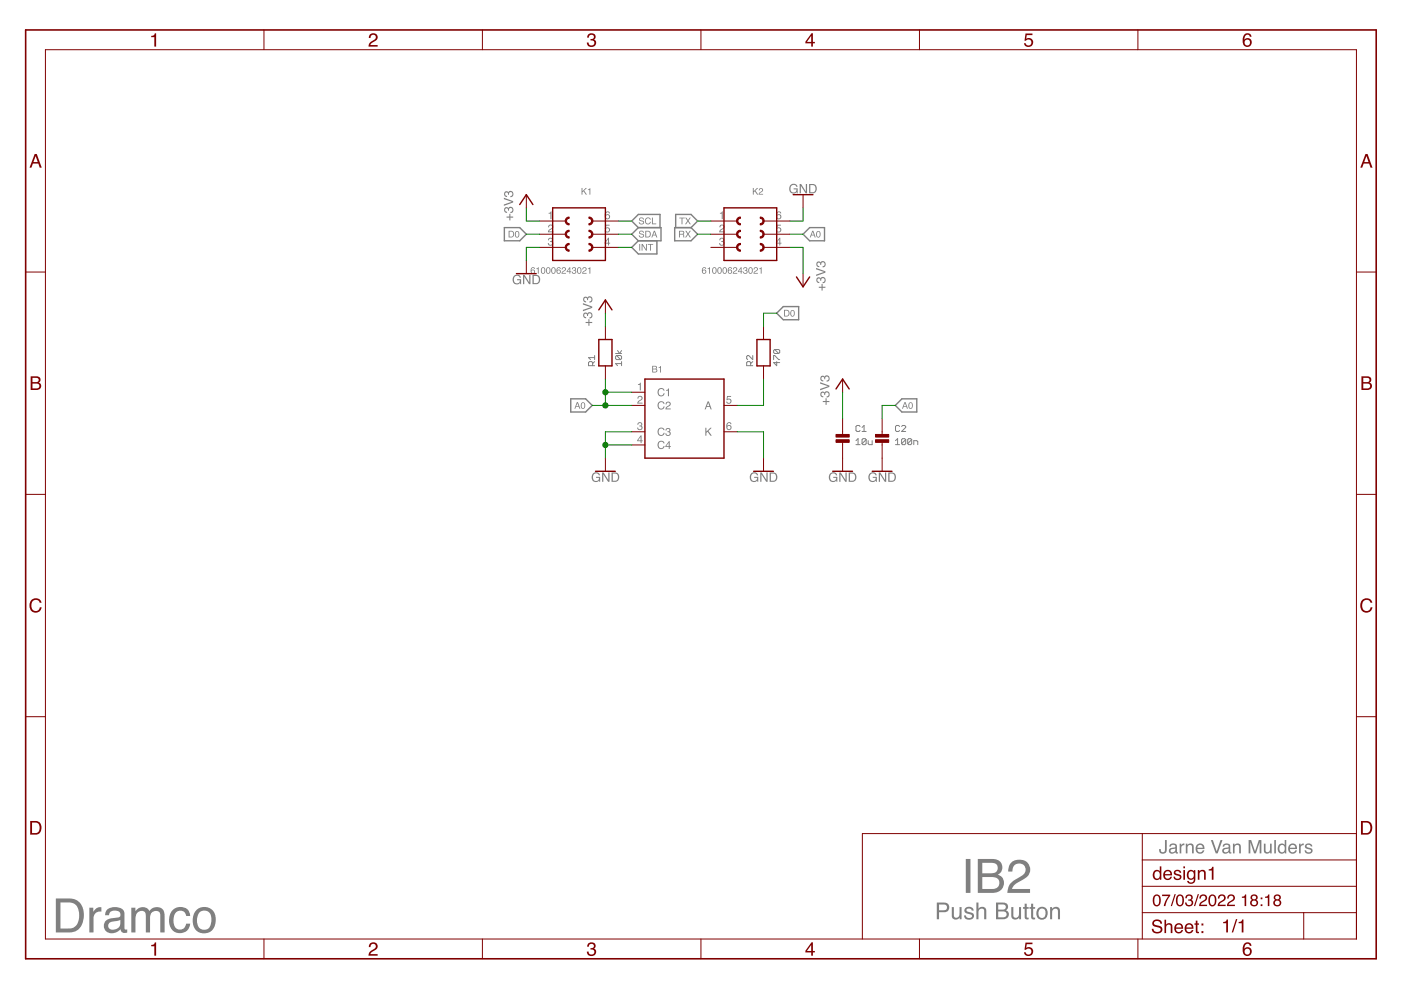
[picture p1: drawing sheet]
<svg xmlns="http://www.w3.org/2000/svg" width="297mm" height="210mm" viewBox="0 0 297 210" stroke-linecap="round" stroke-linejoin="round" font-family="sans-serif">
<g fill="none" stroke="#808080" stroke-width=".21">
<path d="M181.5 94.3h.9M181.5 93.4l.4-.4v1.3M183.6 93.2v.9l-.2 .2h-.4l-.2-.2M183.6 93.2l-.2-.2h-.4l-.2 .2v.9M183.6 93.2l-.8 .9M184.1 93.4v.7l.2 .2h.6v-.9M189.9 93.4l.4-.4v1.3M189.9 94.3h.8M192 93.2v.9l-.2 .2h-.4l-.2-.2M192 93.2l-.2-.2h-.4l-.2 .2v.9M192 93.2l-.8 .9M193.3 93.2v.9l-.2 .2h-.4l-.3-.2"/>
<path d="M193.3 93.2l-.2-.2h-.4l-.3 .2v.9M193.3 93.2l-.9 .9M193.7 94.3v-.9h.7l.2 .2v.7"/>
</g>
<g fill="#808080">
<path d="M107.4 45.9h.6v-.6h.2v.6h.6v.2h-.6v.6h-.2v-.6h-.6zM107 44.1l.4-.2 .4 .3a.63 .63 0 0 1 1.1 .1 .63 .63 0 0 1-.7 .9v-.3a.39 .39 0 0 0 .4-.5 .39 .39 0 0 0-.7 0v.3l-.2-.1a.32 .32 0 0 0-.2-.4 .32 .32 0 0 0-.4 .3l.2 .3 .2 .1v.2a.64 .64 0 0 1-.6-.3 .64 .64 0 0 1 .1-.7zM106.8 41.9l2 .7v.3l-2 .7v-.2l1.7-.6-1.7-.6zM107 40.7l.4-.2 .4 .3a.63 .63 0 0 1 1.1 .1 .63 .63 0 0 1-.7 .9v-.2a.39 .39 0 0 0 .4-.6 .39 .39 0 0 0-.7 0v.3h-.2a.32 .32 0 0 0-.2-.5 .32 .32 0 0 0-.4 .3l.2 .4h.2v.3a.64 .64 0 0 1-.6-.4 .64 .64 0 0 1 .1-.7z"/>
<path d="M173.6 60.8h.6v-.6h.2v.6h.6v.2h-.6v.6h-.2v-.6h-.6zM173.2 59l.4-.2 .4 .2a.63 .63 0 0 1 1.1 .2 .63 .63 0 0 1-.7 .9v-.3a.39 .39 0 0 0 .4-.5 .39 .39 0 0 0-.7-.1v.3h-.2a.32 .32 0 0 0-.2-.4 .32 .32 0 0 0-.4 .3l.2 .3 .2 .1v.2a.64 .64 0 0 1-.6-.4 .64 .64 0 0 1 .1-.6zM173 56.8l2 .7v.3l-2 .7v-.3l1.7-.5-1.7-.6zM173.2 55.6l.4-.2 .4 .3a.63 .63 0 0 1 1.1 .1 .63 .63 0 0 1-.7 .9v-.3a.39 .39 0 0 0 .4-.5 .39 .39 0 0 0-.7 0v.3l-.2-.1a.32 .32 0 0 0-.2-.4 .32 .32 0 0 0-.4 .3l.2 .3 .2 .1v.2a.64 .64 0 0 1-.6-.3 .64 .64 0 0 1 .1-.7z"/>
<path d="M108.9 58.5a.88 .88 0 0 1 1.6 .4h-.3a.68 .68 0 0 0-.9-.3 .68 .68 0 0 0-.3 .9 .63 .63 0 0 0 .6 .6 .63 .63 0 0 0 .6-.7h-.6v-.2h.9v1.1h-.2l-.1-.3a.96 .96 0 0 1-1.3 .1 .96 .96 0 0 1-.1-1.4zM110.9 58.3h.3l1 1.6v-1.6h.3v2h-.3l-1-1.6v1.6h-.3zM113.2 58.5v1.5h.4a.77 .77 0 0 0 .7-.7 .77 .77 0 0 0-.7-.8zM112.9 58.3h.8a1 1 0 0 1 .8 1 1 1 0 0 1-.8 1h-.8z"/>
<path d="M167.6 39.2a.88 .88 0 0 1 1.5 .4h-.3a.68 .68 0 0 0-.9-.3 .68 .68 0 0 0-.3 .9 .63 .63 0 0 0 .7 .6 .63 .63 0 0 0 .6-.6h-.6v-.3h.8v1.1h-.1l-.1-.3a.96 .96 0 0 1-1.3 .1 .96 .96 0 0 1-.2-1.3zM169.5 39h.4l1 1.6v-1.6h.2v2h-.3l-1-1.6v1.6h-.3zM171.8 39.2v1.6h.5a.77 .77 0 0 0 .6-.8 .77 .77 0 0 0-.6-.8zM171.5 39h.8a1 1 0 0 1 .9 1 1 1 0 0 1-.9 1h-.8z"/>
<path d="M174.4 85h.6v-.6h.3v.6h.5v.3h-.5v.5h-.3v-.5h-.6zM174.1 83.2l.3-.2 .4 .3a.63 .63 0 0 1 1.1 .1 .63 .63 0 0 1-.6 .9v-.3a.39 .39 0 0 0 .4-.5 .39 .39 0 0 0-.7 0v.3l-.2-.1a.32 .32 0 0 0-.3-.4 .32 .32 0 0 0-.4 .3l.2 .3 .3 .1v.2a.64 .64 0 0 1-.6-.3 .64 .64 0 0 1 .1-.7zM173.9 81l1.9 .8v.2l-1.9 .8v-.3l1.7-.6-1.7-.6zM174.1 79.8l.3-.1 .4 .2a.63 .63 0 0 1 1.1 .1 .63 .63 0 0 1-.6 .9v-.2a.39 .39 0 0 0 .4-.6 .39 .39 0 0 0-.7 0v.3h-.2a.32 .32 0 0 0-.3-.5 .32 .32 0 0 0-.4 .3l.2 .4h.3v.3a.64 .64 0 0 1-.6-.4 .64 .64 0 0 1 .1-.7z"/>
<path d="M176 100.4a.88 .88 0 0 1 1.5 .4h-.3a.68 .68 0 0 0-.9-.3 .68 .68 0 0 0-.3 .9 .63 .63 0 0 0 .7 .6 .63 .63 0 0 0 .6-.7h-.6v-.2h.8v1.1h-.1l-.1-.3a.96 .96 0 0 1-1.3 .1 .96 .96 0 0 1-.2-1.4zM177.9 100.2h.4l1 1.6v-1.6h.2v2h-.3l-1-1.6v1.6h-.3zM180.2 100.4v1.5h.5a.77 .77 0 0 0 .6-.7 .77 .77 0 0 0-.6-.8zM179.9 100.2h.8a1 1 0 0 1 .9 1 1 1 0 0 1-.9 1h-.8z"/>
<path d="M184.4 100.4a.88 .88 0 0 1 1.5 .4h-.3a.68 .68 0 0 0-.9-.3 .68 .68 0 0 0-.3 .9 .63 .63 0 0 0 .7 .6 .63 .63 0 0 0 .6-.7h-.7v-.2h.9v1.1h-.2v-.3a.96 .96 0 0 1-1.4 .1 .96 .96 0 0 1-.1-1.4zM186.3 100.2h.3l1 1.6v-1.6h.3v2h-.3l-1-1.6v1.6h-.3zM188.6 100.4v1.5h.5a.77 .77 0 0 0 .6-.7 .77 .77 0 0 0-.6-.8zM188.3 100.2h.8a1 1 0 0 1 .9 1 1 1 0 0 1-.9 1h-.8z"/>
</g>
<path d="M130.5 75h1.3M130.7 75.4h.9l.2 .2v.4l-.2 .2M130.7 75.4l-.2 .2v.4l.2 .2h.9M130.7 75.4l.9 .8M130.9 74.3l.5 .7 .4-.7M131.8 77.1h-1.3l.4 .4M131.8 76.7v.8" fill="none" stroke="#808080" stroke-width=".21"/>
<g fill="#808080">
<path d="M124.2 68.3h.5v-.6h.3v.6h.6v.2h-.6v.6h-.3v-.6h-.5zM123.8 66.4l.3-.1 .4 .2a.63 .63 0 0 1 1.1 .2 .63 .63 0 0 1-.6 .8v-.2a.39 .39 0 0 0 .4-.6 .39 .39 0 0 0-.7 0v.3h-.2a.32 .32 0 0 0-.3-.5 .32 .32 0 0 0-.3 .3l.1 .4h.3v.3a.64 .64 0 0 1-.6-.4 .64 .64 0 0 1 .1-.7zM123.6 64.3l2 .7v.3l-2 .7v-.3l1.7-.6-1.7-.5zM123.8 63.1l.3-.2 .4 .2a.63 .63 0 0 1 1.1 .2 .63 .63 0 0 1-.6 .9v-.3a.39 .39 0 0 0 .4-.5 .39 .39 0 0 0-.7-.1v.3h-.2a.32 .32 0 0 0-.3-.4 .32 .32 0 0 0-.3 .3l.1 .3 .3 .1v.2a.64 .64 0 0 1-.6-.4 .64 .64 0 0 1 .1-.6z"/>
<path d="M125.7 100.4a.88 .88 0 0 1 1.5 .4h-.3a.68 .68 0 0 0-.9-.3 .68 .68 0 0 0-.3 .9 .63 .63 0 0 0 .7 .6 .63 .63 0 0 0 .6-.7h-.6v-.2h.8v1.1h-.1l-.1-.3a.96 .96 0 0 1-1.3 .1 .96 .96 0 0 1-.1-1.4zM127.7 100.2h.3l1 1.6v-1.6h.2v2h-.3l-1-1.6v1.6h-.2zM129.9 100.4v1.5h.5a.77 .77 0 0 0 .6-.7 .77 .77 0 0 0-.6-.8zM129.7 100.2h.8a1 1 0 0 1 .8 1 1 1 0 0 1-.8 1h-.8z"/>
</g>
<path d="M164 76.2v-.8h.3l.8 .8h.2M164.3 74.1l-.3 .2v.4l.3 .3h.8M164.3 74.1h.8l.2 .2v.4l-.2 .3M164.3 74.1l.8 .9M164.7 76.7v.8l-.7-.6h1.3" fill="none" stroke="#808080" stroke-width=".21"/>
<g fill="#808080">
<path d="M159.2 100.4a.88 .88 0 0 1 1.5 .4h-.2a.68 .68 0 0 0-1-.3 .68 .68 0 0 0-.2 .9 .63 .63 0 0 0 .6 .6 .63 .63 0 0 0 .6-.7h-.6v-.2h.9v1.1h-.2l-.1-.3a.96 .96 0 0 1-1.3 .1 .96 .96 0 0 1-.1-1.4zM161.2 100.2h.3l1 1.6v-1.6h.2v2h-.3l-1-1.6v1.6h-.2zM163.5 100.4v1.5h.4a.77 .77 0 0 0 .6-.7 .77 .77 0 0 0-.6-.8zM163.2 100.2h.8a1 1 0 0 1 .8 1 1 1 0 0 1-.8 1h-.8z"/>
<path d="M12.8 191.3v5.6h1.8a2.3 2.3 0 0 0 2.2-2.7 2.4 2.4 0 0 0-1.8-2.8zM11.8 190.5h3a3.2 3.2 0 0 1 3 3.9 3.1 3.1 0 0 1-3.1 3.3h-2.9zM18.9 192.5h.9v.9a1.56 1.56 0 0 1 1.7-1v.9a1.35 1.35 0 0 0-1.7 1.4v3h-.9zM23.1 195.8a.95 .95 0 0 0 .2 1.2 .95 .95 0 0 0 1.2 0 1.52 1.52 0 0 0 1-2l-2 .5zM22.6 192.9a2.67 2.67 0 0 1 3.7 .2l.1 .7v3.1l.1 .2h.5v.6a.93 .93 0 0 1-1.4-.7 2.09 2.09 0 0 1-3.5-.1 1.61 1.61 0 0 1 1.6-2.2l1.4-.2a.75 .75 0 0 0 .4-.9 .75 .75 0 0 0-.8-.5 1.12 1.12 0 0 0-1.6 1h-.8zM27.8 192.5h.9v.7a1.72 1.72 0 0 1 3 0 1.74 1.74 0 0 1 2-.8 1.74 1.74 0 0 1 1.2 1.8v3.5h-.9v-3.6a1.06 1.06 0 0 0-1-1 1.06 1.06 0 0 0-1.1 .8l-.1 3.8h-.9v-3.4a1.05 1.05 0 0 0-.9-1.2 1.05 1.05 0 0 0-1.2 1l-.1 3.6h-.9zM36.5 193.1a2.16 2.16 0 0 1 2.3-.7 2.16 2.16 0 0 1 1.5 1.8h-.8a1.33 1.33 0 0 0-1.5-1.1 1.33 1.33 0 0 0-1.2 1.4 1.86 1.86 0 0 0 1.4 2.6l.8-.3 .5-1h.8a2.27 2.27 0 0 1-2.5 2 2.27 2.27 0 0 1-2-2.6l.1-1zM42.3 193.4a2.62 2.62 0 0 0 .3 3.6 1.53 1.53 0 0 0 2.2-1.6 1.68 1.68 0 0 0-.4-1.8 1.68 1.68 0 0 0-1.8-.4zM41.5 193.1a2.48 2.48 0 0 1 3.1-.5 2.48 2.48 0 0 1 1.1 2.9 2.48 2.48 0 0 1-2.8 2.4 2.48 2.48 0 0 1-2-3.2l.2-.9z"/>
<path d="M204.8 182.1h1v7.2h-1zM208.3 182.9v2.3h1.7a1.17 1.17 0 0 0 1.5-1.2 1.17 1.17 0 0 0-1.5-1.1zM208.3 186v2.5h2.1a1.3 1.3 0 0 0 1.5-1.4 1.3 1.3 0 0 0-1.7-1.1zM207.3 182.1h3.1a1.78 1.78 0 0 1 2 1.2 1.78 1.78 0 0 1-.9 2.1 1.98 1.98 0 0 1 1.3 2.2 1.98 1.98 0 0 1-1.9 1.7h-3.6zM214.4 182.9a2.37 2.37 0 0 1 2.5-.6 2.37 2.37 0 0 1 1.5 2.1 2.67 2.67 0 0 1-1.8 2.3 3.2 3.2 0 0 0-2 1.8h3.8v.8h-4.8a2.99 2.99 0 0 1 1.6-2.8l1-.5a1.58 1.58 0 0 0 .9-2.6 1.47 1.47 0 0 0-1.7-.2 1.47 1.47 0 0 0-.8 1.6h-.9l.2-1.2z"/>
<path d="M198.6 191.4h1.6a1.02 1.02 0 0 1 1.1 1 1.02 1.02 0 0 1-1.1 1h-1.1v1.5h-.5zM199.1 191.8v1.2h1a.62 .62 0 0 0 .7-.6 .62 .62 0 0 0-.7-.6zM201.8 192.3h.4v1.7a.61 .61 0 0 0 .8 .6 .61 .61 0 0 0 .4-.8v-1.5h.5v2.6h-.4v-.4a.89 .89 0 0 1-1 .4 .89 .89 0 0 1-.7-.8zM204.7 192.5a1.04 1.04 0 0 1 1.7 .6h-.4a.54 .54 0 0 0-.5-.5 .54 .54 0 0 0-.6 .5l.3 .2a1.1 1.1 0 0 1 1.3 1.1 1.12 1.12 0 0 1-1.2 .6 1.12 1.12 0 0 1-.9-.9h.4a.63 .63 0 0 0 .6 .5 .63 .63 0 0 0 .7-.5l-.3-.2a1.12 1.12 0 0 1-1.3-1.1zM207 191.4h.4v1.3a.91 .91 0 0 1 1.1-.4 .91 .91 0 0 1 .6 1v1.6h-.4v-1.6a.64 .64 0 0 0-.8-.6 .64 .64 0 0 0-.5 .8v1.4h-.4zM211.6 191.8v1.1h.9a.57 .57 0 0 0 .8-.6 .57 .57 0 0 0-.8-.5zM211.6 193.3v1.2h1.1a.64 .64 0 0 0 .7-.7 .64 .64 0 0 0-.8-.5zM211.2 191.4h1.5a.87 .87 0 0 1 1 .5 .87 .87 0 0 1-.4 1.1 1 1 0 0 1 .6 1.2 1 1 0 0 1-1.2 .7h-1.5zM214.4 192.3h.4v1.7a.61 .61 0 0 0 .8 .6 .61 .61 0 0 0 .4-.8v-1.5h.5v2.6h-.4v-.4a.89 .89 0 0 1-1 .4 .89 .89 0 0 1-.7-.8zM217.2 191.6h.5v.7h.4v.4h-.4v1.7l.1 .1 .3 .1v.3a.61 .61 0 0 1-.9-.5v-1.7h-.3v-.4h.3zM218.6 191.6h.5v.7h.4v.4h-.4v1.7v.1l.4 .1v.3a.61 .61 0 0 1-.9-.5v-1.7h-.3v-.4h.3zM220.5 192.8a1.09 1.09 0 0 0 .4 1.8 1.04 1.04 0 0 0 .8-1 1.04 1.04 0 0 0-.8-1zM220.1 192.6a1.26 1.26 0 0 1 1.6-.1 1.26 1.26 0 0 1 .4 1.6 1.22 1.22 0 0 1-1.6 .8 1.22 1.22 0 0 1-.8-1.5zM222.6 192.3h.5v.4a.92 .92 0 0 1 1-.4 .92 .92 0 0 1 .6 1v1.6h-.4v-1.6a.64 .64 0 0 0-.8-.6 .64 .64 0 0 0-.4 .9v1.3h-.5z"/>
<path d="M247 178.1h.4v2a.82 .82 0 0 1-.9 .9 .82 .82 0 0 1-.7-1h.3a.48 .48 0 0 0 .5 .7 .48 .48 0 0 0 .4-.7zM248.2 180.2a.49 .49 0 0 0 .5 .5 .49 .49 0 0 0 .5-.5v-.3zM248 179.1a.89 .89 0 0 1 1.5 .3v1.2l.3 .1v.2h-.4l-.2-.2a.69 .69 0 0 1-1 .2 .69 .69 0 0 1-.1-1l1.1-.3a.47 .47 0 0 0-.5-.5 .47 .47 0 0 0-.5 .4h-.3zM250.1 178.9h.3v.3l.4-.3 .3-.1v.4a.53 .53 0 0 0-.6 .6v1.1h-.4zM251.4 178.9h.3v.3a.72 .72 0 0 1 .9-.4 .72 .72 0 0 1 .5 .8v1.3h-.4v-1.3a.51 .51 0 0 0-.6-.4 .51 .51 0 0 0-.3 .7v1h-.4zM253.8 179.1a.94 .94 0 0 1 1.1-.2 .94 .94 0 0 1 .5 1.1h-1.5a.59 .59 0 0 0 .4 .7 .59 .59 0 0 0 .7-.4h.3a.97 .97 0 0 1-1.2 .7 .97 .97 0 0 1-.6-1.4zM254 179.3l-.1 .4h1.1a.56 .56 0 0 0-.3-.5 .56 .56 0 0 0-.7 .1zM256.7 178.1h.5l.8 2.4 .8-2.4h.4l-1 2.8h-.4zM259.5 180.2a.49 .49 0 0 0 .5 .5 .49 .49 0 0 0 .5-.5v-.3zM259.3 179.1a.89 .89 0 0 1 1.5 .3v1.2l.3 .1v.2h-.4l-.2-.2a.69 .69 0 0 1-1 .2 .69 .69 0 0 1-.1-1l1.1-.3a.47 .47 0 0 0-.4-.5 .47 .47 0 0 0-.5 .4h-.4zM261.4 178.9h.3v.3a.72 .72 0 0 1 .9-.4 .72 .72 0 0 1 .5 .8v1.3h-.4v-1.3a.51 .51 0 0 0-.6-.4 .51 .51 0 0 0-.3 .7v1h-.4zM264.7 178.1h.6l.8 2.4 .8-2.4h.5v2.8h-.3v-2.3l-.8 2.3h-.4l-.8-2.3v2.3h-.4zM268 178.9h.3v1.3a.52 .52 0 0 0 .7 .4 .52 .52 0 0 0 .3-.7v-1h.3v2h-.3v-.3a.71 .71 0 0 1-.8 .4 .71 .71 0 0 1-.5-.7zM270.2 178.1h.3v2.8h-.3zM271.4 179.3a.75 .75 0 0 0-.1 1 .75 .75 0 0 0 .8 .3 .76 .76 0 0 0 .3-.9 .76 .76 0 0 0-.9-.5zM271.3 179l.7-.1 .4 .2v-1h.3v2.8h-.3v-.2a.89 .89 0 0 1-1.2 .1 .89 .89 0 0 1-.3-1.1zM273.4 179.1a.94 .94 0 0 1 1.1-.2 .94 .94 0 0 1 .5 1.1h-1.5a.59 .59 0 0 0 .4 .7 .59 .59 0 0 0 .7-.4h.4a.97 .97 0 0 1-1.3 .7 .97 .97 0 0 1-.6-1.4zM273.7 179.3l-.2 .4h1.1a.56 .56 0 0 0-.3-.5 .56 .56 0 0 0-.6 .1zM275.4 178.9h.4v.3l.3-.3 .3-.1v.4a.53 .53 0 0 0-.6 .6v1.1h-.4zM276.9 179a.83 .83 0 0 1 1.3 .5h-.3a.43 .43 0 0 0-.4-.4 .43 .43 0 0 0-.5 .4l.2 .2a.88 .88 0 0 1 1.1 .8 .89 .89 0 0 1-.9 .5 .89 .89 0 0 1-.8-.7h.3a.5 .5 0 0 0 .5 .4 .5 .5 0 0 0 .5-.4l-.1-.1a1.04 1.04 0 0 1-1.1-.9z"/>
</g>
<path d="M182.4 90.4l-.3-.2h-.4l-.2 .2v.9l.2 .2h.4l.3-.2M182.8 91.5h.8M182.8 90.6l.4-.4v1.3M190.7 90.4l-.2-.2h-.4l-.2 .2v.9l.2 .2h.4l.2-.2M191.2 90.4l.2-.2h.4l.2 .2v.2l-.8 .9h.8" fill="none" stroke="#808080" stroke-width=".21"/>
<g fill="#808080">
<path d="M152.6 45.1l.6-.3v1.7h-.2v-1.2h-.4z"/>
<path d="M152.7 47.7a.57 .57 0 0 1 .9 .3 .57 .57 0 0 1-.6 .7l-.3 .4h.9v.2h-1.1l.2-.6 .4-.2a.34 .34 0 0 0 .3-.4 .34 .34 0 0 0-.4-.3 .34 .34 0 0 0-.3 .4h-.2z"/>
<path d="M152.7 50.5a.47 .47 0 0 1 .7 0 .47 .47 0 0 1-.1 .7 .54 .54 0 0 1-.1 .9 .54 .54 0 0 1-.7-.6h.2a.33 .33 0 0 0 .5 .4 .33 .33 0 0 0 0-.6h-.3l.1-.2a.27 .27 0 0 0 .3-.2 .27 .27 0 0 0-.3-.3l-.2 .1-.1 .2h-.2z"/>
<path d="M164.7 47.6h.9v.2h-.7l-.1 .5a.56 .56 0 0 1 .8 .3 .56 .56 0 0 1-.4 .7 .56 .56 0 0 1-.7-.5h.2a.36 .36 0 0 0 .6 .2 .36 .36 0 0 0 0-.6 .36 .36 0 0 0-.5 .1h-.2z"/>
<path d="M116.3 45.1l.6-.3v1.7h-.2v-1.2h-.4z"/>
<path d="M116.4 47.7a.57 .57 0 0 1 .9 .3 .57 .57 0 0 1-.6 .7l-.3 .4h.9v.2h-1.1l.2-.6 .4-.2a.34 .34 0 0 0 .3-.4 .34 .34 0 0 0-.4-.3 .34 .34 0 0 0-.3 .4h-.2z"/>
<path d="M116.4 50.5a.47 .47 0 0 1 .7 0 .47 .47 0 0 1-.1 .7 .54 .54 0 0 1-.1 .9 .54 .54 0 0 1-.7-.6h.2a.33 .33 0 0 0 .4 .4 .33 .33 0 0 0 0-.6h-.2l.1-.2a.27 .27 0 0 0 .3-.2 .27 .27 0 0 0-.3-.3l-.3 .1v.2h-.2z"/>
<path d="M128.4 47.6h.8v.2h-.7v.5a.56 .56 0 0 1 .8 .3 .56 .56 0 0 1-.4 .7 .56 .56 0 0 1-.7-.5h.2a.36 .36 0 0 0 .6 .2 .36 .36 0 0 0 0-.6 .36 .36 0 0 0-.6 .1h-.1z"/>
<path d="M135.3 81.5l.6-.4v1.7h-.3v-1.2h-.3z"/>
<path d="M135.3 84a.57 .57 0 0 1 .9 .3 .57 .57 0 0 1-.5 .7l-.4 .4h.9v.2h-1.1l.2-.5 .4-.3a.34 .34 0 0 0 .3-.4 .34 .34 0 0 0-.4-.3 .34 .34 0 0 0-.2 .4h-.3z"/>
<path d="M135.3 89.6a.47 .47 0 0 1 .7 0 .47 .47 0 0 1 0 .7 .54 .54 0 0 1-.2 .9 .54 .54 0 0 1-.7-.5h.2a.33 .33 0 0 0 .5 .3 .33 .33 0 0 0 0-.6h-.3l.1-.2a.27 .27 0 0 0 .4-.2 .27 .27 0 0 0-.3-.3l-.3 .1-.1 .3h-.2z"/>
<path d="M154.2 84h.8v.2h-.7l-.1 .4a.56 .56 0 0 1 .8 .3 .56 .56 0 0 1-.3 .7 .56 .56 0 0 1-.7-.4h.2a.36 .36 0 0 0 .5 .1 .36 .36 0 0 0 .1-.5 .36 .36 0 0 0-.6 .1l-.2-.1z"/>
<path d="M149.5 90.7h.3v.8l.8-.8h.3l-.7 .7 .7 1h-.3l-.6-.9-.2 .3v.6h-.3z"/>
<path d="M159.6 39.9h.2v.6l.7-.6h.3l-.6 .5 .6 .9h-.3l-.5-.7-.2 .2v.5h-.2zM161 40a.48 .48 0 0 1 .8 .2 .48 .48 0 0 1-.5 .6l-.3 .3h.8v.2h-1l.2-.5a.48 .48 0 0 0 .5-.2 .48 .48 0 0 0-.1-.5h-.2l-.1 .3h-.2z"/>
<path d="M149 56.8l.5-.1 .2 .3-.5-.2-.2 .5a.47 .47 0 0 1 .7 .2 .47 .47 0 0 1-.3 .6 .47 .47 0 0 1-.6-.5zM149 57.6a.3 .3 0 0 0 .6 0 .3 .3 0 0 0-.6 0zM150 56.9l.5-.2v1.3h-.2v-.9h-.3zM151.1 56.8a.59 .59 0 0 1 .8 .1 .59 .59 0 0 1 0 .8 .48 .48 0 0 1-.6 .3 .48 .48 0 0 1-.3-.6zM151.3 56.8a.6 .6 0 0 0-.2 .6 .6 .6 0 0 0 .5 .5 .75 .75 0 0 0-.1-1.1zM152.2 56.8a.59 .59 0 0 1 .8 .1 .59 .59 0 0 1 0 .8 .48 .48 0 0 1-.6 .3 .48 .48 0 0 1-.3-.6zM152.4 56.8a.6 .6 0 0 0-.2 .6 .6 .6 0 0 0 .5 .5 .75 .75 0 0 0-.1-1.1zM153.3 56.8a.59 .59 0 0 1 .8 .1 .59 .59 0 0 1 0 .8 .48 .48 0 0 1-.6 .3 .48 .48 0 0 1-.3-.6zM153.5 56.8a.6 .6 0 0 0-.2 .6 .6 .6 0 0 0 .5 .5 .75 .75 0 0 0-.1-1.1zM154.4 56.8l.6-.1 .2 .3-.5-.2-.2 .5a.47 .47 0 0 1 .7 .2 .47 .47 0 0 1-.4 .6 .47 .47 0 0 1-.5-.5zM154.5 57.6a.3 .3 0 0 0 .6 0 .3 .3 0 0 0-.6 0zM155.6 56.7a.48 .48 0 0 1 .7 .3 .48 .48 0 0 1-.5 .6l-.2 .3h.7v.1h-.9l.1-.4a.48 .48 0 0 0 .5-.2 .48 .48 0 0 0 0-.6h-.3l-.1 .3h-.2zM157.1 56.9l-.5 .6h.5zM157.1 56.6h.1v.9h.2v.2h-.2v.3h-.1v-.3h-.7zM157.7 56.7a.4 .4 0 0 1 .6 0 .4 .4 0 0 1 0 .6 .46 .46 0 0 1-.1 .8 .46 .46 0 0 1-.7-.5h.2a.28 .28 0 0 0 .4 .3 .28 .28 0 0 0 0-.5h-.2l.1-.2a.23 .23 0 0 0 .3-.1 .23 .23 0 0 0-.3-.3l-.4 .3zM158.8 56.8a.59 .59 0 0 1 .7 .1 .59 .59 0 0 1 .1 .8 .48 .48 0 0 1-.7 .3 .48 .48 0 0 1-.2-.6zM159 56.8a.6 .6 0 0 0-.2 .6 .6 .6 0 0 0 .4 .5 .75 .75 0 0 0-.1-1.1zM159.9 56.7a.48 .48 0 0 1 .8 .3 .48 .48 0 0 1-.5 .6l-.3 .3h.8v.1h-1l.2-.4a.48 .48 0 0 0 .5-.2 .48 .48 0 0 0-.1-.6h-.2l-.1 .3h-.2zM161 56.9l.5-.2v1.3h-.2v-.9h-.3z"/>
<path d="M164.7 45a.49 .49 0 0 1 .6-.2 .49 .49 0 0 1 .3 .5h-.2a.34 .34 0 0 0-.4-.3 .34 .34 0 0 0-.2 .4v.2a.56 .56 0 0 1 .8 .2 .56 .56 0 0 1-.4 .8 .56 .56 0 0 1-.6-.6zM164.7 46a.4 .4 0 0 0 .8 0 .4 .4 0 0 0-.8 0z"/>
<path d="M165.2 50.7l-.5 .8h.5zM165.3 50.4h.1v1.1h.3v.1h-.3v.4h-.2v-.4h-.7z"/>
<path d="M123.3 39.9h.2v.6l.7-.6h.2l-.5 .5 .6 .9h-.3l-.5-.7-.2 .2v.5h-.2zM124.7 40.2l.5-.3v1.4h-.2v-1h-.3z"/>
<path d="M112.7 56.8l.5-.1 .2 .3-.5-.2-.2 .5a.47 .47 0 0 1 .7 .2 .47 .47 0 0 1-.3 .6 .47 .47 0 0 1-.6-.5zM112.7 57.6a.3 .3 0 0 0 .6 0 .3 .3 0 0 0-.6 0zM113.7 56.9l.5-.2v1.3h-.2v-.9h-.3zM114.8 56.8a.59 .59 0 0 1 .8 .1 .59 .59 0 0 1 0 .8 .48 .48 0 0 1-.6 .3 .48 .48 0 0 1-.3-.6zM115 56.8a.6 .6 0 0 0-.2 .6 .6 .6 0 0 0 .5 .5 .75 .75 0 0 0-.1-1.1zM115.9 56.8a.59 .59 0 0 1 .8 .1 .59 .59 0 0 1 0 .8 .48 .48 0 0 1-.6 .3 .48 .48 0 0 1-.3-.6zM116.1 56.8a.6 .6 0 0 0-.2 .6 .6 .6 0 0 0 .5 .5 .75 .75 0 0 0-.2-1.1zM117 56.8a.59 .59 0 0 1 .8 .1 .59 .59 0 0 1 0 .8 .48 .48 0 0 1-.7 .3 .48 .48 0 0 1-.2-.6zM117.2 56.8a.6 .6 0 0 0-.2 .6 .6 .6 0 0 0 .5 .5 .75 .75 0 0 0-.2-1.1zM118.1 56.8l.6-.1 .2 .3-.6-.2-.2 .5a.47 .47 0 0 1 .8 .2 .47 .47 0 0 1-.4 .6 .47 .47 0 0 1-.5-.5zM118.1 57.6a.3 .3 0 0 0 .6 0 .3 .3 0 0 0-.6 0zM119.2 56.7a.48 .48 0 0 1 .8 .3 .48 .48 0 0 1-.5 .6l-.3 .3h.8v.1h-1l.2-.4a.48 .48 0 0 0 .5-.2 .48 .48 0 0 0 0-.6h-.3l-.1 .3h-.2zM120.7 56.9l-.4 .6h.4zM120.8 56.6h.1v.9h.2v.2h-.2v.3h-.2v-.3h-.6zM121.4 56.7a.4 .4 0 0 1 .6 0 .4 .4 0 0 1 0 .6 .46 .46 0 0 1-.1 .8 .46 .46 0 0 1-.7-.5h.2a.28 .28 0 0 0 .4 .3 .28 .28 0 0 0 0-.5h-.2v-.2a.23 .23 0 0 0 .4-.1 .23 .23 0 0 0-.3-.3l-.4 .3zM122.5 56.8a.59 .59 0 0 1 .7 .1 .59 .59 0 0 1 0 .8 .48 .48 0 0 1-.6 .3 .48 .48 0 0 1-.3-.6zM122.7 56.8a.6 .6 0 0 0-.2 .6 .6 .6 0 0 0 .4 .5 .75 .75 0 0 0-.1-1.1zM123.6 56.7a.48 .48 0 0 1 .8 .3 .48 .48 0 0 1-.5 .6l-.3 .3h.8v.1h-1l.2-.4a.48 .48 0 0 0 .5-.2 .48 .48 0 0 0-.1-.6h-.2l-.2 .3h-.1zM124.6 56.9l.6-.2v1.3h-.2v-.9h-.4z"/>
<path d="M128.4 45a.49 .49 0 0 1 .6-.2 .49 .49 0 0 1 .3 .5h-.2a.34 .34 0 0 0-.4-.3 .34 .34 0 0 0-.2 .4l-.1 .2a.56 .56 0 0 1 .9 .2 .56 .56 0 0 1-.4 .8 .56 .56 0 0 1-.7-.6zM128.4 46a.36 .36 0 0 0 .7 0 .36 .36 0 0 0-.7 0z"/>
<path d="M128.9 50.7l-.5 .8h.5zM128.9 50.4h.2v1.1h.3v.1h-.3v.4h-.2v-.4h-.7z"/>
<path d="M139.6 82.5a.73 .73 0 0 1 .7-.2 .73 .73 0 0 1 .6 .5h-.2a.6 .6 0 0 0-.9-.2 .6 .6 0 0 0-.1 .9 .51 .51 0 0 0 .6 .3 .51 .51 0 0 0 .4-.4h.2a.81 .81 0 0 1-1.1 .6 .81 .81 0 0 1-.3-1.3zM141.2 82.7l.6-.3v1.6h-.2v-1.2h-.4z"/>
<path d="M139.6 85.3a.73 .73 0 0 1 .7-.2 .73 .73 0 0 1 .6 .5h-.2a.6 .6 0 0 0-.9-.2 .6 .6 0 0 0-.1 .9 .51 .51 0 0 0 .6 .3 .51 .51 0 0 0 .4-.4h.2a.81 .81 0 0 1-1.1 .6 .81 .81 0 0 1-.3-1.3zM141.3 85.3a.57 .57 0 0 1 .9 .2 .57 .57 0 0 1-.6 .8l-.3 .3h.9v.2h-1.1l.2-.5 .4-.3a.34 .34 0 0 0 .3-.4 .34 .34 0 0 0-.4-.3 .34 .34 0 0 0-.3 .4h-.2z"/>
<path d="M139.6 90.9a.73 .73 0 0 1 .7-.2 .73 .73 0 0 1 .6 .5h-.2a.6 .6 0 0 0-.9-.2 .6 .6 0 0 0-.1 .9 .51 .51 0 0 0 .6 .3 .51 .51 0 0 0 .4-.4h.2a.81 .81 0 0 1-1.1 .5 .81 .81 0 0 1-.3-1.2zM141.3 90.8a.47 .47 0 0 1 .7 0 .47 .47 0 0 1-.1 .7 .54 .54 0 0 1-.1 .9 .54 .54 0 0 1-.7-.5h.2a.33 .33 0 0 0 .5 .3 .33 .33 0 0 0 0-.6h-.3l.1-.1a.27 .27 0 0 0 .3-.3 .27 .27 0 0 0-.3-.3l-.2 .2-.1 .2h-.2z"/>
<path d="M139.6 93.7a.73 .73 0 0 1 .7-.2 .73 .73 0 0 1 .6 .5h-.2a.6 .6 0 0 0-.9-.2 .6 .6 0 0 0-.1 .9 .51 .51 0 0 0 .6 .3 .51 .51 0 0 0 .4-.4h.2a.81 .81 0 0 1-1.1 .5 .81 .81 0 0 1-.3-1.2zM141.8 93.9l-.5 .7h.5zM141.8 93.5h.2v1.1h.2v.2h-.2v.4h-.2v-.4h-.7z"/>
<path d="M135.8 92.6l-.5 .8h.5zM135.8 92.3h.2v1.1h.3v.1h-.3v.5h-.2v-.5h-.7z"/>
<path d="M150.2 85.4l-.3 .7h.5zM150 85.1h.3l.6 1.7h-.2l-.2-.5h-.7l-.2 .5h-.2z"/>
<path d="M154.2 89.7a.49 .49 0 0 1 .5-.2 .49 .49 0 0 1 .4 .4h-.2a.34 .34 0 0 0-.5-.2 .34 .34 0 0 0-.2 .4v.2a.56 .56 0 0 1 .9 .2 .56 .56 0 0 1-.4 .8 .56 .56 0 0 1-.7-.6zM154.2 90.7a.36 .36 0 0 0 .7 0 .36 .36 0 0 0-.7 0z"/>
<path d="M138.5 77.7v.5h.3a.23 .23 0 0 0 .3-.3 .23 .23 0 0 0-.3-.2zM138.5 78.3v.5l.6-.1-.1-.4zM138.3 77.6h.8l.2 .3-.2 .3a.4 .4 0 0 1 .3 .5 .4 .4 0 0 1-.5 .3h-.6zM139.6 77.9l.5-.3v1.4h-.1v-1h-.4z"/>
</g>
<path d="M125.6 77.5v-.6l-.2-.2h-.4l-.2 .2v.6h1.3M126.1 76.7l-.5 .4M126.1 75.8h-1.3l.4 .4M126.1 75.4v.8M159.2 77.5v-.6l-.3-.2h-.4l-.2 .2v.6h1.3M159.6 75.4v.8l-.9-.8-.4 .2v.4l.2 .2M159.6 76.7l-.4 .4" fill="none" stroke="#808080" stroke-width=".21"/>
<path d="M135.3 45.5h4.6v2.8h-4.6l-1.4-1.4z" fill="none" stroke="#808080" stroke-width=".3"/>
<path d="M135.6 46.2l.4-.1a.46 .46 0 0 1 .5 .5h-.2a.33 .33 0 0 0-.3-.3 .33 .33 0 0 0-.3 .3l.1 .1a.56 .56 0 0 1 .6 .2 .56 .56 0 0 1 0 .6h-.7l-.3-.4h.2a.37 .37 0 0 0 .4 .3 .37 .37 0 0 0 .4-.3l-.1-.1a.59 .59 0 0 1-.6-.2 .59 .59 0 0 1-.1-.6zM136.9 46.3a.61 .61 0 0 1 .6-.2 .61 .61 0 0 1 .5 .5h-.2a.48 .48 0 0 0-.7-.1 .48 .48 0 0 0 0 .7 .48 .48 0 0 0 .7 0l.2-.2a.68 .68 0 0 1-1 .5 .68 .68 0 0 1-.2-1zM138.2 46.1h.2v1.3h.7v.2h-.9z" fill="#808080"/>
<path d="M135.3 48.3h4.8v2.8h-4.8l-1.4-1.4z" fill="none" stroke="#808080" stroke-width=".3"/>
<path d="M135.6 49l.4-.1a.46 .46 0 0 1 .5 .4h-.2a.33 .33 0 0 0-.3-.2 .33 .33 0 0 0-.3 .3l.1 .1a.56 .56 0 0 1 .6 .1 .56 .56 0 0 1 0 .7h-.7l-.3-.4h.2a.37 .37 0 0 0 .4 .3 .37 .37 0 0 0 .4-.3l-.1-.1a.59 .59 0 0 1-.6-.2 .59 .59 0 0 1-.1-.6zM137 49.1v1.1h.3a.55 .55 0 0 0 .5-.6 .55 .55 0 0 0-.5-.5zM136.8 48.9h.6a.71 .71 0 0 1 .6 .7 .71 .71 0 0 1-.6 .7h-.6zM138.7 49.1l-.2 .7h.5zM138.6 48.9h.3l.5 1.4h-.2l-.2-.4h-.5l-.2 .4h-.2z" fill="#808080"/>
<path d="M106.9 48.3h3.3l1.4 1.4-1.4 1.4h-3.3z" fill="none" stroke="#808080" stroke-width=".3"/>
<path d="M108 49.1v1.1h.4a.55 .55 0 0 0 .4-.6 .55 .55 0 0 0-.4-.5zM107.8 48.9h.6a.71 .71 0 0 1 .6 .7 .71 .71 0 0 1-.6 .7h-.6zM109.3 49.1a.59 .59 0 0 1 .8 .1 .59 .59 0 0 1 0 .8 .48 .48 0 0 1-.6 .4 .48 .48 0 0 1-.3-.7zM109.5 49.2a.6 .6 0 0 0-.2 .6 .6 .6 0 0 0 .5 .4 .75 .75 0 0 0-.2-1.1z" fill="#808080"/>
<path d="M164.7 66.4l1.4-1.4h3.2v2.8h-3.2z" fill="none" stroke="#808080" stroke-width=".3"/>
<path d="M166.4 65.9v1h.4a.55 .55 0 0 0 .4-.5 .55 .55 0 0 0-.4-.5zM166.2 65.7h.6a.71 .71 0 0 1 .6 .7 .71 .71 0 0 1-.6 .7h-.6zM167.7 65.9a.59 .59 0 0 1 .8 .1 .59 .59 0 0 1 0 .7 .48 .48 0 0 1-.7 .4 .48 .48 0 0 1-.2-.7zM167.9 65.9a.6 .6 0 0 0-.2 .6 .6 .6 0 0 0 .4 .5 .75 .75 0 0 0-.1-1.1z" fill="#808080"/>
<path d="M133.9 52.5l1.4-1.4h4v2.7h-4z" fill="none" stroke="#808080" stroke-width=".3"/>
<path d="M135.5 51.7h.2v1.4h-.2zM136 51.7h.3l.7 1.2v-1.2h.2v1.4h-.3l-.7-1.1v1.1h-.2zM137.3 51.7h1.2v.2h-.5v1.2h-.2v-1.2h-.5z" fill="#808080"/>
<path d="M143.3 45.5h3.2l1.4 1.4-1.4 1.4h-3.2z" fill="none" stroke="#808080" stroke-width=".3"/>
<path d="M144 46.1h1.2v.2h-.5v1.3h-.2v-1.3h-.5zM145.3 46.1h.2l.4 .6 .3-.6h.3l-.5 .7 .5 .8h-.3l-.3-.6-.4 .6h-.3l.5-.8z" fill="#808080"/>
<path d="M143 48.3h3.5l1.4 1.4-1.4 1.4h-3.5z" fill="none" stroke="#808080" stroke-width=".3"/>
<path d="M144.1 49.1v.5h.5a.24 .24 0 0 0 .3-.2 .24 .24 0 0 0-.3-.3zM144 48.9h.6a.39 .39 0 0 1 .5 .3 .39 .39 0 0 1-.2 .5l.2 .6h-.2l-.1-.5-.2-.1h-.5v.6h-.1zM145.3 48.9h.2l.4 .6 .3-.6h.3l-.5 .7 .5 .7h-.3l-.3-.5-.4 .5h-.3l.6-.7z" fill="#808080"/>
<path d="M170.3 49.7l1.4-1.4h3.1v2.8h-3.1z" fill="none" stroke="#808080" stroke-width=".3"/>
<path d="M172.3 49.1l-.2 .7h.4zM172.2 48.9h.2l.5 1.4h-.2l-.1-.4h-.6l-.1 .4h-.2zM173.2 49.1a.59 .59 0 0 1 .7 .1 .59 .59 0 0 1 0 .8 .48 .48 0 0 1-.6 .3 .48 .48 0 0 1-.3-.6zM173.4 49.2a.6 .6 0 0 0-.2 .6 .6 .6 0 0 0 .4 .4 .75 .75 0 0 0-.1-1.1z" fill="#808080"/>
<path d="M189.8 86l1.4-1.4h3.2v2.8h-3.2z" fill="none" stroke="#808080" stroke-width=".3"/>
<path d="M191.9 85.5l-.3 .6h.5zM191.8 85.2h.2l.5 1.5h-.2l-.2-.5h-.5l-.2 .5h-.2zM192.7 85.4a.59 .59 0 0 1 .8 .1 .59 .59 0 0 1 0 .8 .48 .48 0 0 1-.6 .4 .48 .48 0 0 1-.3-.7zM192.9 85.5a.6 .6 0 0 0-.2 .6 .6 .6 0 0 0 .5 .4 .75 .75 0 0 0-.1-1.1z" fill="#808080"/>
<path d="M121 84.6h3.2l1.4 1.4-1.4 1.4h-3.2z" fill="none" stroke="#808080" stroke-width=".3"/>
<path d="M122.4 85.5l-.2 .6h.4zM122.3 85.2h.2l.5 1.5h-.2l-.1-.5h-.6l-.1 .5h-.2zM123.3 85.4a.59 .59 0 0 1 .7 .1 .59 .59 0 0 1 0 .8 .48 .48 0 0 1-.6 .4 .48 .48 0 0 1-.3-.7zM123.5 85.5a.6 .6 0 0 0-.2 .6 .6 .6 0 0 0 .4 .4 .75 .75 0 0 0-.1-1.1z" fill="#808080"/>
<g fill="none" stroke="#800000" stroke-width=".21">
<path d="M111.6 41.3v2.8M111.6 55.2v2.8M170.3 41.3v2.8M170.3 58v2.8M178.6 80.4v2.8M178.6 88.8v3.6M178.6 93.5v6.4M187 88.8v3.6M187 93.5v6.4M242.2 176.7v22.4M182.8 199.1v-22.4h104.8v22.4M242.2 193.5h45.4"/>
<path d="M242.2 187.9h45.4M242.2 182.3h45.4M276.4 193.5v5.6"/>
</g>
<g fill="#800000" stroke="#800000" stroke-width=".21">
<path d="M185.6 93.2h2.8v.6h-2.8z"/>
<path d="M185.6 92.1h2.8v.6h-2.8z"/>
<path d="M177.2 93.2h2.8v.6h-2.8z"/>
<path d="M177.2 92.1h2.8v.6h-2.8z"/>
</g>
<path d="M109.5 58h4.2M110.2 43.4l1.4-2.1 1.4 2.1M168.2 41.3h4.2M168.9 58.7l1.4 2.1 1.4-2.1M176.6 99.9h4.1M177.2 82.5l1.4-2.1 1.4 2.1M184.9 99.9h4.2" fill="none" stroke="#800000" stroke-width=".3"/>
<g fill="#800000">
<path d="M244.9 184.9a.75 .75 0 0 0-.1 .9 .75 .75 0 0 0 .8 .4 .76 .76 0 0 0 .3-.9 .76 .76 0 0 0-.9-.5zM244.8 184.6l.7-.1 .4 .2v-1h.3v2.8h-.3v-.3a.89 .89 0 0 1-1.2 .2 .89 .89 0 0 1-.3-1.1zM246.9 184.7a.94 .94 0 0 1 1.1-.2 .94 .94 0 0 1 .5 1.1h-1.5a.59 .59 0 0 0 .4 .7 .59 .59 0 0 0 .7-.4h.4a.97 .97 0 0 1-1.3 .6 .97 .97 0 0 1-.6-1.3zM247.2 184.9l-.2 .4h1.1a.56 .56 0 0 0-.3-.5 .56 .56 0 0 0-.6 .1zM249.1 184.6a.83 .83 0 0 1 1.3 .5h-.3a.43 .43 0 0 0-.4-.4 .43 .43 0 0 0-.5 .4l.2 .1a.88 .88 0 0 1 1.1 .9 .89 .89 0 0 1-.9 .5 .89 .89 0 0 1-.8-.7h.3a.5 .5 0 0 0 .5 .4 .5 .5 0 0 0 .5-.4l-.1-.1a1.04 1.04 0 0 1-1.1-.9zM250.9 184.5h.3v2h-.3zM250.9 183.7h.3v.4h-.3zM251.9 184.7a.77 .77 0 0 1 1.2 0v-.2h.3v1.9a.9 .9 0 0 1-.6 1 .9 .9 0 0 1-1.1-.6h.3a.59 .59 0 0 0 .8 .2 .59 .59 0 0 0 .3-.8 .89 .89 0 0 1-1.2 .2 .89 .89 0 0 1-.2-1.2zM252.2 184.9a.78 .78 0 0 0-.2 .8 .78 .78 0 0 0 .7 .5 .77 .77 0 0 0 .4-.9 .77 .77 0 0 0-.8-.5zM254 184.5h.3v.3a.72 .72 0 0 1 .8-.4 .72 .72 0 0 1 .5 .8v1.3h-.3v-1.3a.51 .51 0 0 0-.6-.4 .51 .51 0 0 0-.4 .6v1.1h-.3zM256.3 184.3l.5-.1 .2-.4h.3v2.7h-.4v-1.9h-.6z"/>
<path d="M244.8 189.8a.91 .91 0 0 1 1 .1 .91 .91 0 0 1 .3 1 .9 .9 0 0 1-.4 1.1 .9 .9 0 0 1-1.1-.2 1.91 1.91 0 0 1 .2-2zM245 190a1.65 1.65 0 0 0 .1 1.9h.1a1.25 1.25 0 0 0 .2-2zM246.4 189.7h1.7v.3l-.8 1.2-.2 .9h-.4l.2-.7 .9-1.4h-1.4zM249 189.6h.3l-.8 2.5h-.3zM249.7 189.8a.91 .91 0 0 1 1 .1 .91 .91 0 0 1 .3 1 .9 .9 0 0 1-.3 1.1 .9 .9 0 0 1-1.2-.2 1.91 1.91 0 0 1 .2-2zM249.9 190a1.65 1.65 0 0 0 .1 1.9h.2a1.25 1.25 0 0 0 .2-2zM251.6 189.8a.72 .72 0 0 1 1-.1 .72 .72 0 0 1 .1 1l-.1 .1a.8 .8 0 0 1 .2 1.2 .8 .8 0 0 1-1.2 .1l-.3-.7h.3a.51 .51 0 0 0 .4 .6 .51 .51 0 0 0 .6-.5 .51 .51 0 0 0-.6-.5v-.3a.45 .45 0 0 0 .5-.3 .45 .45 0 0 0-.2-.5 .45 .45 0 0 0-.6 .2l-.1 .4h-.3zM253.9 189.6h.3l-.8 2.5h-.3zM254.6 189.8a.81 .81 0 0 1 1.2 .2 .81 .81 0 0 1-.5 1.2l-.7 .6h1.3v.3h-1.7a1.39 1.39 0 0 1 1.1-1.3 .5 .5 0 0 0 .2-.6 .5 .5 0 0 0-.6-.3 .5 .5 0 0 0-.3 .6h-.3zM256.6 189.8a.91 .91 0 0 1 1 .1 .91 .91 0 0 1 .3 1 .9 .9 0 0 1-.4 1.1 .9 .9 0 0 1-1.1-.2 1.91 1.91 0 0 1 .2-2zM256.8 190a1.65 1.65 0 0 0 .1 1.9h.1a1.25 1.25 0 0 0 .2-2zM258.5 189.8a.81 .81 0 0 1 1.3 .2 .81 .81 0 0 1-.6 1.2l-.7 .6h1.4v.3h-1.7a1.39 1.39 0 0 1 1.1-1.3 .5 .5 0 0 0 .2-.6 .5 .5 0 0 0-.7-.3 .5 .5 0 0 0-.3 .6h-.3zM260.5 189.8a.81 .81 0 0 1 1.2 .2 .81 .81 0 0 1-.5 1.2l-.7 .6h1.3v.3h-1.7a1.39 1.39 0 0 1 1.1-1.3 .5 .5 0 0 0 .2-.6 .5 .5 0 0 0-.6-.3 .5 .5 0 0 0-.3 .6h-.3zM263.3 190.1l.5-.1 .2-.4h.2v2.5h-.3v-1.7h-.6zM265.5 190.3a.41 .41 0 0 0 .8 0 .41 .41 0 0 0-.8 0zM265.4 191.4a.51 .51 0 0 0 1 0 .51 .51 0 0 0-1 0zM265.3 189.8a.7 .7 0 0 1 1.1-.1 .7 .7 0 0 1-.1 1.1 .77 .77 0 0 1 .2 1.1 .77 .77 0 0 1-1.2 0 .77 .77 0 0 1 .2-1.1l-.4-.5zM267.3 190.3h.3v.4h-.3zM267.3 191.7h.3v.4h-.3zM268.2 190.1l.5-.1 .2-.4h.2v2.5h-.3v-1.7h-.6zM270.4 190.3a.41 .41 0 0 0 .8 0 .41 .41 0 0 0-.8 0zM270.3 191.4a.51 .51 0 0 0 1 0 .51 .51 0 0 0-1 0zM270.2 189.8a.7 .7 0 0 1 1.1-.1 .7 .7 0 0 1 0 1.1 .77 .77 0 0 1 .1 1.1 .77 .77 0 0 1-1.2 0 .77 .77 0 0 1 .2-1.1l-.4-.5z"/>
<path d="M259.3 195.5l.6-.1 .2-.4h.3v2.7h-.4v-2h-.7zM262 194.9h.3l-.9 2.8h-.3zM262.6 195.5l.5-.1 .3-.4h.2v2.7h-.3v-2h-.7z"/>
<path d="M244.6 195.2a1.11 1.11 0 0 1 1.8 .6h-.4a.66 .66 0 0 0-.7-.5 .66 .66 0 0 0-.6 .6l.2 .2a1.44 1.44 0 0 1 1.6 .9 1.15 1.15 0 0 1-1.2 .9 1.15 1.15 0 0 1-1.1-1h.4a.79 .79 0 0 0 .7 .7 .79 .79 0 0 0 .8-.5 1.45 1.45 0 0 0-1.4-.7l-.3-.2-.1-.4zM246.9 195h.3v1.1a.72 .72 0 0 1 .9-.4 .72 .72 0 0 1 .5 .8v1.3h-.4v-1.3a.51 .51 0 0 0-.6-.5 .51 .51 0 0 0-.4 .7v1.1h-.3zM249.2 196a.94 .94 0 0 1 1.2-.2 .94 .94 0 0 1 .4 1.1h-1.5a.59 .59 0 0 0 .5 .7 .59 .59 0 0 0 .7-.4h.3a.97 .97 0 0 1-1.3 .7 .97 .97 0 0 1-.5-1.4zM249.5 196.2l-.2 .4h1.2a.56 .56 0 0 0-.3-.5 .56 .56 0 0 0-.7 .1zM251.4 196a.94 .94 0 0 1 1.2-.2 .94 .94 0 0 1 .4 1.1h-1.5a.59 .59 0 0 0 .5 .7 .59 .59 0 0 0 .7-.4h.3a.97 .97 0 0 1-1.3 .7 .97 .97 0 0 1-.5-1.4zM251.7 196.2l-.2 .4h1.2a.56 .56 0 0 0-.4-.5 .56 .56 0 0 0-.6 .1zM253.5 195.2h.4v.6h.3v.3h-.3v1.3l.3 .2v.2a.49 .49 0 0 1-.7-.4v-1.3h-.2v-.3h.2zM254.7 195.8h.4v.4h-.4zM254.7 197.4h.4v.4h-.4z"/>
</g>
<path d="M5.4 6.3v197" fill="none" stroke="#800000" stroke-width=".34"/>
<path d="M9.6 10.5v188.6M5.4 57.7h4.2" fill="none" stroke="#800000" stroke-width=".21"/>
<path d="M7.6 33.1l-.5 1.3h.9zM7.4 32.6h.4l1 2.9h-.4l-.3-.8h-1.1l-.3 .8h-.4z" fill="#800000"/>
<path d="M5.4 104.8h4.2" fill="none" stroke="#800000" stroke-width=".21"/>
<path d="M6.9 80.1v.9h.7a.47 .47 0 0 0 .6-.4 .47 .47 0 0 0-.6-.5zM6.9 81.3v1.1h.8a.53 .53 0 0 0 .6-.6 .53 .53 0 0 0-.6-.5zM6.5 79.8h1.2a.72 .72 0 0 1 .9 .5 .72 .72 0 0 1-.4 .8 .82 .82 0 0 1 .5 1 .82 .82 0 0 1-1 .6h-1.2z" fill="#800000"/>
<path d="M5.4 152h4.2" fill="none" stroke="#800000" stroke-width=".21"/>
<g fill="#800000">
<path d="M6.6 127.3a1.26 1.26 0 0 1 1.3-.4 1.26 1.26 0 0 1 .9 .9h-.4a.93 .93 0 0 0-1.2-.6 .93 .93 0 0 0-.5 1.2 .91 .91 0 0 0 .7 1.1 .91 .91 0 0 0 1-.7h.4a1.34 1.34 0 0 1-1.7 1.1 1.34 1.34 0 0 1-.8-1.9z"/>
<path d="M6.8 174.4v2.2h.7a1.13 1.13 0 0 0 .9-1.1 1.13 1.13 0 0 0-.9-1.1zM6.4 174.1a2.42 2.42 0 0 1 1.9 .2 1.56 1.56 0 0 1-.7 2.7h-1.2z"/>
</g>
<path d="M5.4 203.3h286.4" fill="none" stroke="#800000" stroke-width=".34"/>
<path d="M9.6 199.1h278M56 199.1v4.2" fill="none" stroke="#800000" stroke-width=".21"/>
<path d="M32.1 200.4l.5-.2 .2-.4h.3v2.8h-.4v-2h-.6z" fill="#800000"/>
<path d="M102.3 199.1v4.2" fill="none" stroke="#800000" stroke-width=".21"/>
<path d="M78.5 200a.93 .93 0 0 1 1.5 .2 .93 .93 0 0 1-.7 1.4l-.5 .3-.3 .4h1.6v.3h-2a1.59 1.59 0 0 1 1.3-1.5 .57 .57 0 0 0 .2-.7 .57 .57 0 0 0-.7-.3 .57 .57 0 0 0-.3 .7h-.4z" fill="#800000"/>
<path d="M148.6 199.1v4.2" fill="none" stroke="#800000" stroke-width=".21"/>
<path d="M124.8 200a.84 .84 0 0 1 1.1-.1 .84 .84 0 0 1 .2 1.1l-.2 .1a.88 .88 0 0 1 .4 1.2 .88 .88 0 0 1-1.2 .4l-.5-.3-.2-.4v-.2h.4a.59 .59 0 0 0 .4 .7 .59 .59 0 0 0 .7-.4 .59 .59 0 0 0-.4-.8h-.3v-.3a.52 .52 0 0 0 .7-.3 .52 .52 0 0 0-.3-.6 .52 .52 0 0 0-.7 .3l-.1 .3h-.3z" fill="#800000"/>
<path d="M194.9 199.1v4.2" fill="none" stroke="#800000" stroke-width=".21"/>
<path d="M172 200.3l-.9 1.3h.9zM172.1 199.8h.3v1.8h.4v.3h-.4v.7h-.4v-.7h-1.2v-.3z" fill="#800000"/>
<path d="M241.3 199.1v4.2" fill="none" stroke="#800000" stroke-width=".21"/>
<g fill="#800000">
<path d="M217.4 199.8h1.5v.4h-1.2l-.1 .8a.97 .97 0 0 1 1.4 .4 .97 .97 0 0 1-.7 1.3 .97 .97 0 0 1-1.2-.8h.4a.62 .62 0 0 0 .9 .3 .62 .62 0 0 0 .1-1 .62 .62 0 0 0-1 .2h-.3z"/>
<path d="M263.9 200a.83 .83 0 0 1 .9-.2 .83 .83 0 0 1 .5 .7h-.3a.58 .58 0 0 0-.7-.4 .58 .58 0 0 0-.4 .8l-.1 .3a.93 .93 0 0 1 1.4 .1 .93 .93 0 0 1-.3 1.3 .93 .93 0 0 1-1.3-.4 2.26 2.26 0 0 1 .3-2.2zM263.8 201.8a.61 .61 0 0 0 1.2 0 .61 .61 0 0 0-1.2 0z"/>
</g>
<path d="M291.8 6.3v197" fill="none" stroke="#800000" stroke-width=".34"/>
<path d="M287.6 10.5v188.6M287.6 57.7h4.2" fill="none" stroke="#800000" stroke-width=".21"/>
<path d="M289.7 33.1l-.5 1.3h1zM289.5 32.6h.4l1.1 2.9h-.4l-.3-.8h-1.2l-.3 .8h-.4z" fill="#800000"/>
<path d="M287.6 104.8h4.2" fill="none" stroke="#800000" stroke-width=".21"/>
<path d="M289 80.1v.9h.8a.47 .47 0 0 0 .6-.4 .47 .47 0 0 0-.7-.5zM289 81.3v1.1h.9a.53 .53 0 0 0 .6-.6 .53 .53 0 0 0-.7-.5zM288.7 79.8h1.2a.72 .72 0 0 1 .8 .5 .72 .72 0 0 1-.3 .8 .82 .82 0 0 1 .5 1 .82 .82 0 0 1-1 .6h-1.2z" fill="#800000"/>
<path d="M287.6 152h4.2" fill="none" stroke="#800000" stroke-width=".21"/>
<g fill="#800000">
<path d="M288.7 127.3a1.26 1.26 0 0 1 1.3-.4 1.26 1.26 0 0 1 .9 .9h-.3a.93 .93 0 0 0-1.2-.6 .93 .93 0 0 0-.6 1.2 .91 .91 0 0 0 .7 1.1 .91 .91 0 0 0 1.1-.7h.4a1.34 1.34 0 0 1-1.7 1.1 1.34 1.34 0 0 1-.9-1.9z"/>
<path d="M288.9 174.4v2.2h.7a1.13 1.13 0 0 0 1-1.1 1.13 1.13 0 0 0-1-1.1zM288.6 174.1a2.42 2.42 0 0 1 1.9 .2 1.56 1.56 0 0 1-.8 2.7h-1.1z"/>
</g>
<path d="M5.4 6.3h286.4" fill="none" stroke="#800000" stroke-width=".34"/>
<path d="M9.6 10.5h278M56 6.3v4.2" fill="none" stroke="#800000" stroke-width=".21"/>
<path d="M32.1 7.6l.5-.1 .2-.4h.3v2.8h-.4v-2h-.6z" fill="#800000"/>
<path d="M102.3 6.3v4.2" fill="none" stroke="#800000" stroke-width=".21"/>
<path d="M78.5 7.3a.93 .93 0 0 1 1.5 .1 .93 .93 0 0 1-.7 1.4l-.5 .4-.3 .3h1.6v.4h-2a1.59 1.59 0 0 1 1.3-1.5 .57 .57 0 0 0 .2-.7 .57 .57 0 0 0-.7-.3 .57 .57 0 0 0-.3 .7h-.4z" fill="#800000"/>
<path d="M148.6 6.3v4.2" fill="none" stroke="#800000" stroke-width=".21"/>
<path d="M124.8 7.2a.84 .84 0 0 1 1.1-.1 .84 .84 0 0 1 .2 1.1l-.2 .2a.88 .88 0 0 1 .4 1.2 .88 .88 0 0 1-1.2 .3l-.5-.2-.2-.4v-.3h.4a.59 .59 0 0 0 .4 .7 .59 .59 0 0 0 .7-.4 .59 .59 0 0 0-.4-.7h-.3v-.3a.52 .52 0 0 0 .7-.3 .52 .52 0 0 0-.3-.7 .52 .52 0 0 0-.7 .3l-.1 .4h-.3z" fill="#800000"/>
<path d="M194.9 6.3v4.2" fill="none" stroke="#800000" stroke-width=".21"/>
<path d="M172 7.6l-.9 1.3h.9zM172.1 7h.3v1.9h.4v.3h-.4v.7h-.4v-.7h-1.2v-.4z" fill="#800000"/>
<path d="M241.3 6.3v4.2" fill="none" stroke="#800000" stroke-width=".21"/>
<g fill="#800000">
<path d="M217.4 7.1h1.5v.3h-1.2l-.1 .8a.97 .97 0 0 1 1.4 .5 .97 .97 0 0 1-.7 1.3 .97 .97 0 0 1-1.2-.8h.4a.62 .62 0 0 0 .9 .3 .62 .62 0 0 0 .1-1 .62 .62 0 0 0-1 .1h-.3z"/>
<path d="M263.9 7.2a.83 .83 0 0 1 .9-.1 .83 .83 0 0 1 .5 .7h-.3a.58 .58 0 0 0-.7-.4 .58 .58 0 0 0-.4 .7l-.1 .3a.93 .93 0 0 1 1.4 .1 .93 .93 0 0 1-.3 1.4 .93 .93 0 0 1-1.3-.4 2.26 2.26 0 0 1 .3-2.3zM263.8 9a.61 .61 0 0 0 1.2 0 .61 .61 0 0 0-1.2 0z"/>
</g>
<path d="M117.2 44.1h11.2v11.1h-11.2zM153.5 44.1h11.2v11.1h-11.2zM127 72h2.8v5.6h-2.8zM127 65.7l1.4-2.1 1.4 2.1M160.5 72h2.8v5.6h-2.8zM126.3 99.9h4.2M136.7 80.4h16.8v16.7h-16.8zM159.8 99.9h4.2" fill="none" stroke="#800000" stroke-width=".3"/>
<g fill="#800000" stroke="#800000" stroke-width=".21">
<path d="M161.2 46a.84 .84 0 0 1 .8 .9 .84 .84 0 0 1-.8 .8v-.3a.56 .56 0 0 0 .5-.5 .56 .56 0 0 0-.5-.6z" fill-rule="evenodd"/>
<path d="M161.2 48.8a.84 .84 0 0 1 .8 .8 .84 .84 0 0 1-.8 .9v-.3a.56 .56 0 0 0 .5-.6 .56 .56 0 0 0-.5-.5z" fill-rule="evenodd"/>
<path d="M161.2 51.6a.84 .84 0 0 1 .8 .8 .84 .84 0 0 1-.8 .9v-.3a.56 .56 0 0 0 .5-.6 .56 .56 0 0 0-.5-.5z" fill-rule="evenodd"/>
<path d="M156.4 51.8l.6-.2v.3a.56 .56 0 0 0-.6 .5 .56 .56 0 0 0 .6 .6v.3a.84 .84 0 0 1-.8-.6 .84 .84 0 0 1 .2-.9z" fill-rule="evenodd"/>
<path d="M156.4 49l.6-.2v.3a.56 .56 0 0 0-.6 .5 .56 .56 0 0 0 .6 .6v.3a.84 .84 0 0 1-.8-.6 .84 .84 0 0 1 .2-.9z" fill-rule="evenodd"/>
<path d="M156.4 46.2l.6-.2v.3a.56 .56 0 0 0-.6 .6 .56 .56 0 0 0 .6 .5v.3a.84 .84 0 0 1-.8-.6 .84 .84 0 0 1 .2-.9z" fill-rule="evenodd"/>
<path d="M124.9 46a.84 .84 0 0 1 .8 .9 .84 .84 0 0 1-.8 .8v-.3a.56 .56 0 0 0 .5-.5 .56 .56 0 0 0-.5-.6z" fill-rule="evenodd"/>
<path d="M124.9 48.8a.84 .84 0 0 1 .8 .8 .84 .84 0 0 1-.8 .9v-.3a.56 .56 0 0 0 .5-.6 .56 .56 0 0 0-.5-.5z" fill-rule="evenodd"/>
<path d="M124.9 51.6a.84 .84 0 0 1 .8 .8 .84 .84 0 0 1-.8 .9v-.3a.56 .56 0 0 0 .5-.6 .56 .56 0 0 0-.5-.5z" fill-rule="evenodd"/>
<path d="M120.1 51.8l.6-.2v.3a.56 .56 0 0 0-.6 .5 .56 .56 0 0 0 .6 .6v.3a.85 .85 0 0 1-.8-.6 .85 .85 0 0 1 .2-.9z" fill-rule="evenodd"/>
<path d="M120.1 49l.6-.2v.3a.56 .56 0 0 0-.6 .5 .56 .56 0 0 0 .6 .6v.3a.85 .85 0 0 1-.8-.6 .85 .85 0 0 1 .2-.9z" fill-rule="evenodd"/>
<path d="M120.1 46.2l.6-.2v.3a.56 .56 0 0 0-.6 .6 .56 .56 0 0 0 .6 .5v.3a.85 .85 0 0 1-.8-.6 .85 .85 0 0 1 .2-.9z" fill-rule="evenodd"/>
</g>
<g fill="none" stroke="#800000" stroke-width=".21">
<path d="M114.4 46.9h5.6M114.4 49.7h5.6M114.4 52.5h5.6M125.6 46.9h5.5M125.6 49.7h5.5M125.6 52.5h5.5M150.7 46.9h5.6M150.7 49.7h5.6M150.7 52.5h5.6M161.9 46.9h5.6M161.9 49.7h5.6M161.9 52.5h5.6"/>
<path d="M128.4 63.6v2.8M128.4 69.2v2.8M128.4 77.6v2.8M161.9 69.2v2.8M161.9 77.6v2.8M128.4 97.1v2.8M133.9 83.2h2.8M133.9 86h2.8M133.9 91.5h2.8M133.9 94.3h2.8M153.5 86h2.8M153.5 91.5h2.8"/>
<path d="M161.9 97.1v2.8"/>
</g>
<g fill="none" stroke="#008000" stroke-width=".21">
<path d="M111.6 44.1v2.8h2.8M111.6 49.7h2.8M114.4 52.5h-2.8v2.7M131.1 46.9h2.8M131.1 49.7h2.8M131.1 52.5h2.8M147.9 46.9h2.8M147.9 49.7h2.8M167.5 49.7h2.8M167.5 52.5h2.8v5.5M170.3 44.1v2.8h-2.8M128.4 66.4v2.8"/>
<path d="M164.7 66.4h-2.8v2.8M125.6 86h8.3M128.4 80.4v5.6M128.4 94.3h5.5M128.4 83.2h5.5M133.9 91.5h-5.5v5.6M156.3 91.5h5.6v5.6M161.9 80.4v5.6h-5.6M178.6 83.2v5.6M189.8 86h-2.8v2.8"/>
</g>
<g fill="#008000" stroke="#008000" stroke-width=".21">
<circle cx="128.4" cy="94.3" r=".55"/>
<circle cx="128.4" cy="83.2" r=".55"/>
<circle cx="128.4" cy="86" r=".55"/>
</g>
</svg>
